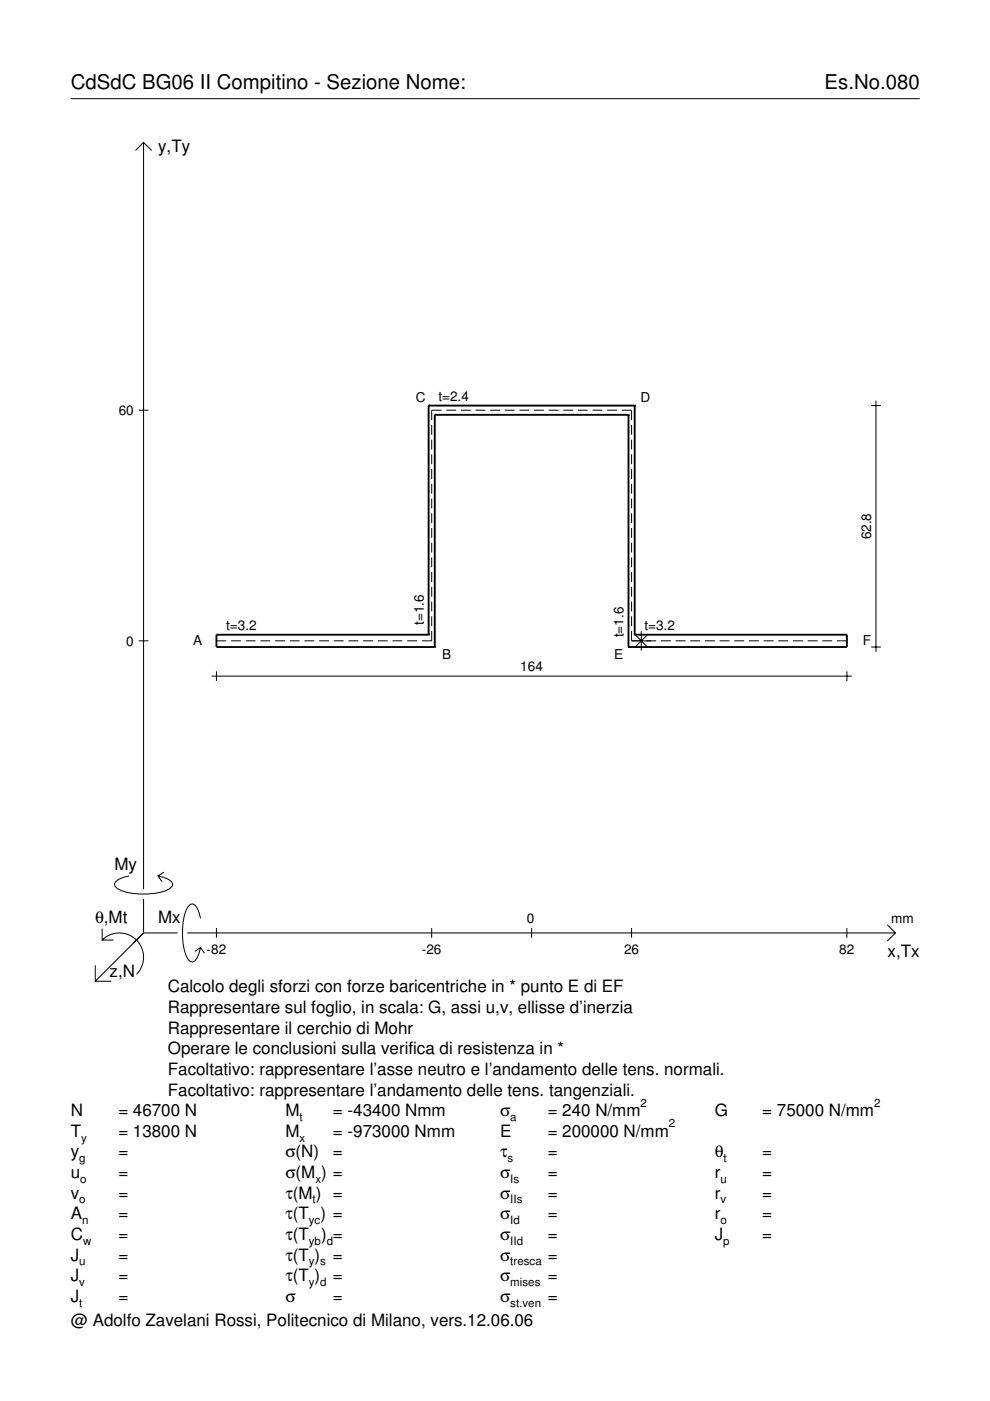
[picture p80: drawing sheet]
<svg xmlns="http://www.w3.org/2000/svg" width="210mm" height="297mm" viewBox="0 0 210 297" stroke-linecap="round" stroke-linejoin="round" font-family="sans-serif">
<defs><g id="words">
<g font-size="4.3">
<text x="15" y="18.9">CdSdC BG06 II Compitino - Sezione Nome:</text>
<text x="174.8" y="18.9">Es.No.080</text>
</g>
<g font-size="3.6">
<text x="33.5" y="32.3">y,Ty</text>
<text x="24.3" y="184.4">My</text>
<text x="20.1" y="195.7">θ,Mt</text>
<text x="33.5" y="195.7">Mx</text>
<text x="188.2" y="203">x,Tx</text>
<text x="23.2" y="207.1">z,N</text>
<text x="35.6" y="210.4">Calcolo degli sforzi con forze baricentriche in * punto E di EF</text>
<text x="35.6" y="214.8">Rappresentare sul foglio, in scala: G, assi u,v, ellisse d’inerzia</text>
<text x="35.6" y="219.2">Rappresentare il cerchio di Mohr</text>
<text x="35.6" y="223.5">Operare le conclusioni sulla verifica di resistenza in *</text>
<text x="35.6" y="227.9">Facoltativo: rappresentare l’asse neutro e l’andamento delle tens. normali.</text>
<text x="35.6" y="232.3">Facoltativo: rappresentare l’andamento delle tens. tangenziali.</text>
<text x="15" y="236.7">N</text>
<text x="25.1" y="236.7">= 46700 N</text>
<text x="60.5" y="236.7">M</text>
<text x="70.6" y="236.7">= -43400 Nmm</text>
<text x="106" y="236.7">σ</text>
<text x="116.1" y="236.7">= 240 N/mm</text>
<text x="151.5" y="236.7">G</text>
<text x="161.6" y="236.7">= 75000 N/mm</text>
<text x="15" y="241">T</text>
<text x="15" y="245.4">y</text>
<text x="25.1" y="241">= 13800 N</text>
<text x="25.1" y="245.4">=</text>
<text x="60.5" y="241">M</text>
<text x="60.5" y="245.4">σ(N)</text>
<text x="70.6" y="241">= -973000 Nmm</text>
<text x="70.6" y="245.4">=</text>
<text x="106" y="241">E</text>
<text x="106" y="245.4">τ</text>
<text x="116.1" y="241">= 200000 N/mm</text>
<text x="116.1" y="245.4">=</text>
<text x="151.5" y="245.4">θ</text>
<text x="161.6" y="245.4">=</text>
<text x="15" y="249.8">u</text>
<text x="25.1" y="249.8">=</text>
<text x="60.5" y="249.8">σ(M ) =</text>
<text x="106" y="249.8">σ</text>
<text x="116.1" y="249.8">=</text>
<text x="151.5" y="249.8">r</text>
<text x="161.6" y="249.8">=</text>
<text x="15" y="254.2">v</text>
<text x="25.1" y="254.2">=</text>
<text x="60.5" y="254.2">τ(M ) =</text>
<text x="106" y="254.2">σ</text>
<text x="116.1" y="254.2">=</text>
<text x="151.5" y="254.2">r</text>
<text x="161.6" y="254.2">=</text>
<text x="15" y="258.5">A</text>
<text x="15" y="262.9">C</text>
<text x="25.1" y="258.5">=</text>
<text x="25.1" y="262.9">=</text>
<text x="60.5" y="262.9">τ(T</text>
<text x="60.5" y="258.5">τ(T ) =</text>
<text x="68.1" y="262.9">) =</text>
<text x="106" y="258.5">σ</text>
<text x="106" y="262.9">σ</text>
<text x="116.1" y="258.5">=</text>
<text x="116.1" y="262.9">=</text>
<text x="151.5" y="258.5">r</text>
<text x="151.5" y="262.9">J</text>
<text x="161.6" y="258.5">=</text>
<text x="161.6" y="262.9">=</text>
<text x="15" y="267.3">J</text>
<text x="25.1" y="267.3">=</text>
<text x="60.5" y="267.3">τ(T )</text>
<text x="70.6" y="267.3">=</text>
<text x="106" y="267.3">σ</text>
<text x="116.1" y="267.3">=</text>
<text x="15" y="271.7">J</text>
<text x="25.1" y="271.7">=</text>
<text x="60.5" y="271.7">τ(T )</text>
<text x="70.6" y="271.7">=</text>
<text x="106" y="271.7">σ</text>
<text x="116.1" y="271.7">=</text>
<text x="15" y="281.2">@ Adolfo Zavelani Rossi, Politecnico di Milano, vers.12.06.06</text>
<text x="15" y="276">J</text>
<text x="25.1" y="276">=</text>
<text x="60.5" y="276">σ</text>
<text x="70.6" y="276">=</text>
<text x="106" y="276">σ</text>
<text x="116.1" y="276">=</text>
</g>
<g font-size="2.9">
<text x="25.2" y="88">60</text>
<text x="88.2" y="85.3">C</text>
<text x="92.9" y="85">t=2.4</text>
<text x="135.8" y="85.3">D</text>
<text x="184.7" y="114.4" transform="rotate(-90 184.7 114.4)">62.8</text>
<text x="26.8" y="136.9">0</text>
<text x="41" y="136.8">A</text>
<text x="47.9" y="133.5">t=3.2</text>
<text x="89.8" y="132.5" transform="rotate(-90 89.8 132.5)">t=1.6</text>
<text x="132.2" y="135.1" transform="rotate(-90 132.2 135.1)">t=1.6</text>
<text x="136.6" y="133.5">t=3.2</text>
<text x="183" y="136.8">F</text>
<text x="93.7" y="139.7">B</text>
<text x="110.3" y="142.3">164</text>
<text x="130.2" y="139.7">E</text>
<text x="111.7" y="195.7">0</text>
<text x="189" y="195.7">mm</text>
<text x="43.8" y="202.2">-82</text>
<text x="89.4" y="202.2">-26</text>
<text x="132.3" y="202.2">26</text>
<text x="178" y="202.2">82</text>
</g>
<g font-size="2.4">
<text x="63.5" y="237.7">t</text>
<text x="108.2" y="237.7">a</text>
<text x="135.8" y="234.7">2</text>
<text x="141.8" y="239">2</text>
<text x="185.3" y="234.7">2</text>
<text x="17.2" y="242">y</text>
<text x="63.5" y="242">x</text>
<text x="16.8" y="246.4">g</text>
<text x="17" y="250.8">o</text>
<text x="66.9" y="250.8">x</text>
<text x="107.6" y="246.4">s</text>
<text x="108.2" y="250.8">Is</text>
<text x="152.7" y="250.8">u</text>
<text x="153.4" y="246.4">t</text>
<text x="16.8" y="255.2">o</text>
<text x="66.3" y="255.2">t</text>
<text x="108.2" y="255.2">IIs</text>
<text x="152.7" y="255.2">v</text>
<text x="17.4" y="259.5">n</text>
<text x="17.6" y="263.9">w</text>
<text x="65.5" y="259.5">yc</text>
<text x="65.5" y="263.9">yb d</text>
<text x="108.2" y="259.5">Id</text>
<text x="108.2" y="263.9">IId</text>
<text x="152.7" y="259.5">o</text>
<text x="153.3" y="263.9">p</text>
<text x="16.8" y="268.3">u</text>
<text x="65.5" y="268.3">y s</text>
<text x="108.2" y="268.3">tresca</text>
<text x="16.8" y="272.7">v</text>
<text x="65.5" y="272.7">y d</text>
<text x="108.2" y="272.7">mises</text>
<text x="16.8" y="277">t</text>
<text x="108.2" y="277">st.ven</text>
</g>
</g></defs>
<g fill="none" stroke="#000" stroke-width=".21">
<path d="M15 20.9h180M28.7 31.9l1.7-1.7 1.8 1.7M30.4 30.2v158.3M29.4 87h2.1M91.5 90.1v2.1M91.5 93.2v2.1M91.5 96.3v2.1M91.5 99.5v2M93.6 87h-2.1v2.1M94.6 87h2.1M97.7 87h2.1M100.8 87h2.1"/>
<path d="M103.9 87h2.1M107 87h2.1M110.1 87h2.1M113.2 87h2.1M116.3 87h2.1M119.4 87h2.1M122.5 87h2.1M125.6 87h2.1M128.7 87h2.1M131.8 87h2.1v2.1M133.9 90.1v2.1M133.9 93.2v2.1"/>
<path d="M133.9 96.3v2.1M133.9 99.5v2M184.7 86h2.1M185.7 85v53.2M91.5 102.6v2.1M91.5 105.7v2.1M91.5 108.8v2.1M91.5 111.9v2.1M91.5 115.1v2.1M91.5 118.2v2.1M133.9 102.6v2.1M133.9 105.7v2.1"/>
<path d="M133.9 108.8v2.1M133.9 111.9v2.1M133.9 115.1v2.1M133.9 118.2v2.1M29.4 135.9h2.1M45.9 135.9h2.1M49 135.9h2.1M52.1 135.9h2.1M55.2 135.9h2.1M58.3 135.9h2.1M61.4 135.9h2.1M64.6 135.9h2"/>
<path d="M67.7 135.9h2M70.8 135.9h2.1M73.9 135.9h2.1M77 135.9h2.1M80.1 135.9h2.1M83.2 135.9h2.1M86.3 135.9h2.1M91.5 133.8v2.1h-2.1M91.5 121.3v2.1M91.5 124.4v2.1M91.5 127.5v2.1M91.5 130.7v2.1"/>
<path d="M133.9 133.8v2.1h5.2M133.9 121.3v2.1M133.9 124.4v2.1M133.9 127.5v2.1M133.9 130.7v2.1M134.5 134.4l2.9 2.9M136 133.8v4.1M137.4 134.4l-2.9 2.9M140.1 135.9h2.1M143.2 135.9h2.1M146.4 135.9h2M149.5 135.9h2"/>
<path d="M152.6 135.9h2.1M155.7 135.9h2.1M158.8 135.9h2.1M161.9 135.9h2.1M165 135.9h2.1M168.1 135.9h2.1M171.2 135.9h2.1M174.4 135.9h2M177.5 135.9h2.1M184.7 137.2h2.1M44.9 143.4h135.7M45.9 142.3v2.1"/>
<path d="M179.6 142.3v2.1M21.7 199.3a5.1 5.1 0 0 1 7.2 0 5.1 5.1 0 0 1 0 7.3M21.7 196.9v2.4h2.4M27.3 185.7a3.6 3.6 0 0 0-3 1.7l.1 .5a5.6 5.6 0 0 0 3.8 1.5 13.4 13.4 0 0 0 7.8-1l.5-.5 .1-.5a3.6 3.6 0 0 0-3.1-1.7l.8 1.2M30.4 190.6v7.2M30.4 197.8l-10.2 10.2M30.4 197.8h7.2M34.7 184.9l-1.2 .8M39.7 197.8h150.1M42.5 194.7a3.6 3.6 0 0 0-1.7-3.1l-.5 .2a5.7 5.7 0 0 0-1.5 3.7 13.3 13.3 0 0 0 1 7.9l.5 .5 .5 .1a3.6 3.6 0 0 0 1.7-3.1l-1.2 .8M45.9 196.8v2M91.5 196.8v2"/>
<path d="M112.7 196.8v2M133.9 196.8v2M179.6 196.8v2M188.1 196.1l1.7 1.7-1.7 1.7M20.2 204.7v3.3h3.4M42.5 200.9l.8 1.2"/>
</g>
<g fill="none" stroke="#000" stroke-width=".4">
<path d="M90.9 86h.1M90.9 86v48.6M90.9 86h43.7M92.2 88h.1M92.2 88v49.2M92.2 88h41.1M133.3 88h.1M133.3 88v49.2M134.6 86h.1M134.6 86v48.6M90.9 134.6h.1M90.9 134.6h-45v2.6h46.3"/>
<path d="M92.2 137.2h.1M133.3 137.2h.1M134.6 134.6h.1M134.6 134.6h45v2.6h-46.3"/>
</g>
<use href="#words"/>
</svg>
